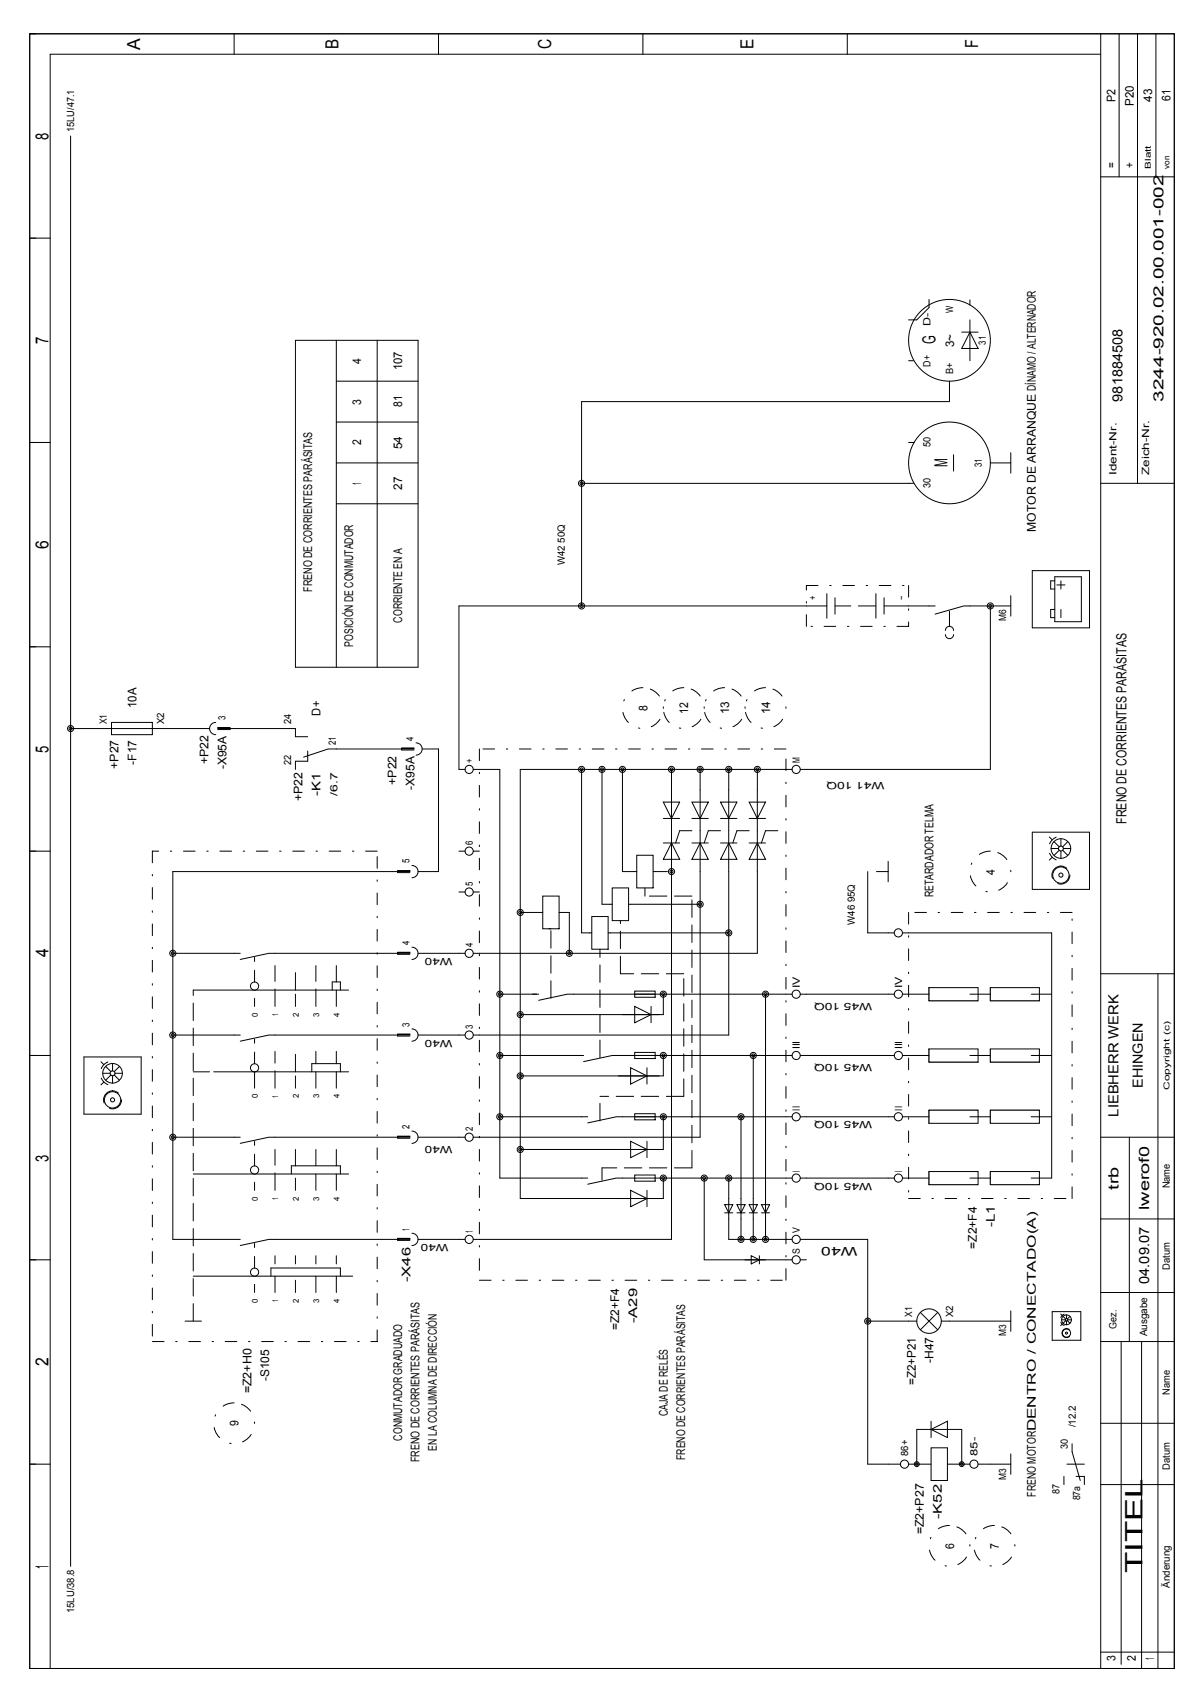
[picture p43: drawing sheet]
<svg xmlns="http://www.w3.org/2000/svg" width="210mm" height="297mm" viewBox="0 0 210 297" stroke-linecap="round" stroke-linejoin="round" font-family="sans-serif">
<defs><g id="words">
<text font-size="4.2" x="201.4" y="277.3" transform="rotate(-90 201.4 277.3)">TITEL</text>
<g font-size="3.2">
<text x="24.7" y="8.7" transform="rotate(-90 24.7 8.7)">A</text>
<text x="59.7" y="8.6" transform="rotate(-90 59.7 8.6)">B</text>
<text x="97.1" y="8.7" transform="rotate(-90 97.1 8.7)">C</text>
<text x="132.8" y="8.6" transform="rotate(-90 132.8 8.6)">E</text>
<text x="172.4" y="8.5" transform="rotate(-90 172.4 8.5)">F</text>
<text x="8.5" y="24.7" transform="rotate(-90 8.5 24.7)">8</text>
<text x="8.5" y="60.7" transform="rotate(-90 8.5 60.7)">7</text>
<text x="164.9" y="60.7" transform="rotate(-90 164.9 60.7)">G</text>
<text x="167" y="82.4" transform="rotate(-90 167 82.4)">M</text>
<text x="8.5" y="96.7" transform="rotate(-90 8.5 96.7)">6</text>
<text x="8.5" y="132.7" transform="rotate(-90 8.5 132.7)">5</text>
<text x="8.5" y="168.8" transform="rotate(-90 8.5 168.8)">4</text>
<text x="8.5" y="204.8" transform="rotate(-90 8.5 204.8)">3</text>
<text x="8.5" y="240.8" transform="rotate(-90 8.5 240.8)">2</text>
<text x="8.5" y="276.5" transform="rotate(-90 8.5 276.5)">1</text>
</g>
<g font-size="2.5">
<text x="197.8" y="70.8" transform="rotate(-90 197.8 70.8)">981884508</text>
<text x="205" y="70.8" transform="rotate(-90 205 70.8)">3244-920.02.00.001-002</text>
<text x="198.6" y="145.2" transform="rotate(-90 198.6 145.2)">FRENO DE CORRIENTES PARÁSITAS</text>
<text x="201.4" y="191.8" transform="rotate(-90 201.4 191.8)">EHINGEN</text>
<text x="197.1" y="196.8" transform="rotate(-90 197.1 196.8)">LIEBHERR WERK</text>
<text x="197.1" y="209.7" transform="rotate(-90 197.1 209.7)">trb</text>
<text x="202.5" y="213.3" transform="rotate(-90 202.5 213.3)">lwerof0</text>
<text x="202.5" y="226.3" transform="rotate(-90 202.5 226.3)">04.09.07</text>
</g>
<g font-size="2.1">
<text x="196.6" y="18" transform="rotate(-90 196.6 18)">P2</text>
<text x="203.1" y="17.9" transform="rotate(-90 203.1 17.9)">43</text>
<text x="206.3" y="17.7" transform="rotate(-90 206.3 17.7)">61</text>
<text x="199.8" y="18.6" transform="rotate(-90 199.8 18.6)">P20</text>
<text x="196.6" y="29.6" transform="rotate(-90 196.6 29.6)">=</text>
<text x="199.8" y="29.6" transform="rotate(-90 199.8 29.6)">+</text>
<text x="63.7" y="64.1" transform="rotate(-90 63.7 64.1)">4</text>
<text x="70.9" y="65.3" transform="rotate(-90 70.9 65.3)">107</text>
<text x="168.1" y="61.2" transform="rotate(-90 168.1 61.2)">3~</text>
<text x="63.7" y="71.3" transform="rotate(-90 63.7 71.3)">3</text>
<text x="70.9" y="71.8" transform="rotate(-90 70.9 71.8)">81</text>
<text x="63.7" y="78.5" transform="rotate(-90 63.7 78.5)">2</text>
<text x="70.9" y="79.2" transform="rotate(-90 70.9 79.2)">54</text>
<text x="63.7" y="85.5" transform="rotate(-90 63.7 85.5)">1</text>
<text x="70.9" y="86.4" transform="rotate(-90 70.9 86.4)">27</text>
<text x="182.5" y="93.8" transform="rotate(-90 182.5 93.8)">MOTOR DE ARRANQUE DÍNAMO / ALTERNADOR</text>
<text x="55" y="104.3" transform="rotate(-90 55 104.3)">FRENO DE CORRIENTES PARÁSITAS</text>
<text x="70.9" y="109.8" transform="rotate(-90 70.9 109.8)">CORRIENTE EN A</text>
<text x="62.2" y="114" transform="rotate(-90 62.2 114)">POSICIÓN DE CONMUTADOR</text>
<text x="24" y="124.8" transform="rotate(-90 24 124.8)">10A</text>
<text x="114.1" y="125.4" transform="rotate(-90 114.1 125.4)">8</text>
<text x="121.3" y="125.9" transform="rotate(-90 121.3 125.9)">12</text>
<text x="128.5" y="125.9" transform="rotate(-90 128.5 125.9)">13</text>
<text x="135.7" y="125.9" transform="rotate(-90 135.7 125.9)">14</text>
<text x="56.5" y="126.1" transform="rotate(-90 56.5 126.1)">D+</text>
<text x="20.9" y="135.5" transform="rotate(-90 20.9 135.5)">+P27</text>
<text x="24" y="134.8" transform="rotate(-90 24 134.8)">-F17</text>
<text x="36.7" y="134.7" transform="rotate(-90 36.7 134.7)">+P22</text>
<text x="39.9" y="135.6" transform="rotate(-90 39.9 135.6)">-X95A</text>
<text x="53.3" y="141.2" transform="rotate(-90 53.3 141.2)">+P22</text>
<text x="56.5" y="140.3" transform="rotate(-90 56.5 140.3)">-K1</text>
<text x="69.9" y="138.3" transform="rotate(-90 69.9 138.3)">+P22</text>
<text x="73" y="139.2" transform="rotate(-90 73 139.2)">-X95A</text>
<text x="175.3" y="154.2" transform="rotate(-90 175.3 154.2)">4</text>
<text x="164.5" y="158.2" transform="rotate(-90 164.5 158.2)">RETARDADOR TELMA</text>
<text x="151.1" y="219.8" transform="rotate(-180 151.1 219.8)">W40</text>
<text x="172.2" y="220.1" transform="rotate(-90 172.2 220.1)">=Z2+F4</text>
<text x="175.3" y="216.4" transform="rotate(-90 175.3 216.4)">-L1</text>
<text x="72.3" y="226" transform="rotate(-90 72.3 226)">-X46</text>
<text x="112.3" y="233.2" transform="rotate(-90 112.3 233.2)">-A29</text>
<text x="109.1" y="234.5" transform="rotate(-90 109.1 234.5)">=Z2+F4</text>
<text x="44.3" y="245.6" transform="rotate(-90 44.3 245.6)">=Z2+H0</text>
<text x="47.5" y="243.5" transform="rotate(-90 47.5 243.5)">-S105</text>
<text x="161.4" y="244.2" transform="rotate(-90 161.4 244.2)">=Z2+P21</text>
<text x="164.5" y="240.3" transform="rotate(-90 164.5 240.3)">-H47</text>
<text x="42.1" y="251.4" transform="rotate(-90 42.1 251.4)">9</text>
<text x="117.7" y="249.6" transform="rotate(-90 117.7 249.6)">CAJA DE RELÉS</text>
<text x="70.9" y="254" transform="rotate(-90 70.9 254)">CONMUTADOR GRADUADO</text>
<text x="73.9" y="257.8" transform="rotate(-90 73.9 257.8)">FRENO DE CORRIENTES PARÁSITAS</text>
<text x="77" y="255.7" transform="rotate(-90 77 255.7)">EN LA COLUMNA DE DIRECCIÓN</text>
<text x="120.8" y="257.4" transform="rotate(-90 120.8 257.4)">FRENO DE CORRIENTES PARÁSITAS</text>
<text x="182.5" y="263.8" transform="rotate(-90 182.5 263.8)">FRENO MOTORDENTRO / CONECTADO(A)</text>
<text x="166" y="267.8" transform="rotate(-90 166 267.8)">-K52</text>
<text x="162.8" y="270.5" transform="rotate(-90 162.8 270.5)">=Z2+P27</text>
<text x="168.1" y="273.1" transform="rotate(-90 168.1 273.1)">6</text>
<text x="176.1" y="273" transform="rotate(-90 176.1 273)">7</text>
<text x="196.6" y="292.9" transform="rotate(-90 196.6 292.9)">3</text>
<text x="200.2" y="292.8" transform="rotate(-90 200.2 292.8)">2</text>
<text x="203.4" y="292.6" transform="rotate(-90 203.4 292.6)">1</text>
</g>
<g font-size="1.8">
<text x="13.1" y="23.2" transform="rotate(-90 13.1 23.2)">15LU/47.1</text>
<text x="164" y="57.5" transform="rotate(-90 164 57.5)">D-</text>
<text x="168" y="55.2" transform="rotate(-90 168 55.2)">W</text>
<text x="164" y="64.6" transform="rotate(-90 164 64.6)">D+</text>
<text x="173.7" y="60.8" transform="rotate(-90 173.7 60.8)">31</text>
<text x="168" y="66" transform="rotate(-90 168 66)">B+</text>
<text x="164" y="78.9" transform="rotate(-90 164 78.9)">50</text>
<text x="173" y="82.4" transform="rotate(-90 173 82.4)">31</text>
<text x="196.8" y="83.8" transform="rotate(-90 196.8 83.8)">Ident-Nr.</text>
<text x="202.6" y="83.8" transform="rotate(-90 202.6 83.8)">Zeich-Nr.</text>
<text x="164" y="86.1" transform="rotate(-90 164 86.1)">30</text>
<text x="99.5" y="99.7" transform="rotate(-90 99.5 99.7)">W42 50Q</text>
<text x="143.8" y="105.8" transform="rotate(-90 143.8 105.8)">+</text>
<text x="159.3" y="105.7" transform="rotate(-90 159.3 105.7)">-</text>
<text x="177.3" y="109.5" transform="rotate(-90 177.3 109.5)">M6</text>
<text x="18.8" y="127.7" transform="rotate(-90 18.8 127.7)">X1</text>
<text x="28.9" y="127.7" transform="rotate(-90 28.9 127.7)">X2</text>
<text x="39.7" y="127" transform="rotate(-90 39.7 127)">3</text>
<text x="51.3" y="127.7" transform="rotate(-90 51.3 127.7)">24</text>
<text x="59.2" y="131.3" transform="rotate(-90 59.2 131.3)">21</text>
<text x="72.9" y="130.6" transform="rotate(-90 72.9 130.6)">4</text>
<text x="51.3" y="134.9" transform="rotate(-90 51.3 134.9)">22</text>
<text x="83.3" y="134.6" transform="rotate(-90 83.3 134.6)">+</text>
<text x="141" y="134.6" transform="rotate(-90 141 134.6)">M</text>
<text x="155.9" y="137.9" transform="rotate(-180 155.9 137.9)">W41 10Q</text>
<text x="59.5" y="140.2" transform="rotate(-90 59.5 140.2)">/6.7</text>
<text x="83.3" y="149" transform="rotate(-90 83.3 149)">6</text>
<text x="72.2" y="152.2" transform="rotate(-90 72.2 152.2)">5</text>
<text x="83.3" y="156.2" transform="rotate(-90 83.3 156.2)">5</text>
<text x="72.2" y="166.6" transform="rotate(-90 72.2 166.6)">4</text>
<text x="83.3" y="167" transform="rotate(-90 83.3 167)">4</text>
<text x="150.7" y="163" transform="rotate(-90 150.7 163)">W46 95Q</text>
<text x="79.7" y="168.9" transform="rotate(-180 79.7 168.9)">W40</text>
<text x="141" y="174.2" transform="rotate(-90 141 174.2)">IV</text>
<text x="153.7" y="176.8" transform="rotate(-180 153.7 176.8)">W45 10Q</text>
<text x="159" y="174.2" transform="rotate(-90 159 174.2)">IV</text>
<text x="72.2" y="181" transform="rotate(-90 72.2 181)">3</text>
<text x="79.7" y="183.3" transform="rotate(-180 79.7 183.3)">W40</text>
<text x="83.3" y="181.4" transform="rotate(-90 83.3 181.4)">3</text>
<text x="141" y="185" transform="rotate(-90 141 185)">III</text>
<text x="159" y="185" transform="rotate(-90 159 185)">III</text>
<text x="153.7" y="187.6" transform="rotate(-180 153.7 187.6)">W45 10Q</text>
<text x="141" y="195.8" transform="rotate(-90 141 195.8)">II</text>
<text x="153.7" y="197.7" transform="rotate(-180 153.7 197.7)">W45 10Q</text>
<text x="159" y="195.8" transform="rotate(-90 159 195.8)">II</text>
<text x="72.2" y="199" transform="rotate(-90 72.2 199)">2</text>
<text x="79.7" y="202" transform="rotate(-180 79.7 202)">W40</text>
<text x="83.3" y="199.4" transform="rotate(-90 83.3 199.4)">2</text>
<text x="141" y="206.6" transform="rotate(-90 141 206.6)">I</text>
<text x="153.7" y="208.5" transform="rotate(-180 153.7 208.5)">W45 10Q</text>
<text x="159" y="206.6" transform="rotate(-90 159 206.6)">I</text>
<text x="206.2" y="209.5" transform="rotate(-90 206.2 209.5)">Name</text>
<text x="72.2" y="217" transform="rotate(-90 72.2 217)">1</text>
<text x="79" y="219.3" transform="rotate(-180 79 219.3)">W40</text>
<text x="83.3" y="217.4" transform="rotate(-90 83.3 217.4)">1</text>
<text x="141" y="221" transform="rotate(-90 141 221)">S</text>
<text x="141" y="217.4" transform="rotate(-90 141 217.4)">V</text>
<text x="206.2" y="223.8" transform="rotate(-90 206.2 223.8)">Datum</text>
<text x="160.8" y="232.2" transform="rotate(-90 160.8 232.2)">X1</text>
<text x="168" y="232.2" transform="rotate(-90 168 232.2)">X2</text>
<text x="177.3" y="235.6" transform="rotate(-90 177.3 235.6)">M3</text>
<text x="196.8" y="234.2" transform="rotate(-90 196.8 234.2)">Gez.</text>
<text x="202.2" y="235.6" transform="rotate(-90 202.2 235.6)">Ausgabe</text>
<text x="206.2" y="245.9" transform="rotate(-90 206.2 245.9)">Name</text>
<text x="189.6" y="251.6" transform="rotate(-90 189.6 251.6)">/12.2</text>
<text x="160" y="256.7" transform="rotate(-90 160 256.7)">86+</text>
<text x="172.3" y="256.7" transform="rotate(-90 172.3 256.7)">85-</text>
<text x="188.2" y="255.4" transform="rotate(-90 188.2 255.4)">30</text>
<text x="177.3" y="260.8" transform="rotate(-90 177.3 260.8)">M3</text>
<text x="186.8" y="263.3" transform="rotate(-90 186.8 263.3)">87</text>
<text x="206.2" y="259.1" transform="rotate(-90 206.2 259.1)">Datum</text>
<text x="190.4" y="264.5" transform="rotate(-90 190.4 264.5)">87a</text>
<text x="206.2" y="279.9" transform="rotate(-90 206.2 279.9)">Änderung</text>
<text x="13.1" y="284.4" transform="rotate(-90 13.1 284.4)">15LU/38.8</text>
</g>
<g font-size="1.4">
<text x="202.9" y="29.7" transform="rotate(-90 202.9 29.7)">Blatt</text>
<text x="206.1" y="29.7" transform="rotate(-90 206.1 29.7)">von</text>
<text x="45.4" y="179.2" transform="rotate(-90 45.4 179.2)">0</text>
<text x="49" y="179.1" transform="rotate(-90 49 179.1)">1</text>
<text x="52.6" y="179.2" transform="rotate(-90 52.6 179.2)">2</text>
<text x="56.2" y="179.2" transform="rotate(-90 56.2 179.2)">3</text>
<text x="59.8" y="179.2" transform="rotate(-90 59.8 179.2)">4</text>
<text x="45.4" y="193.6" transform="rotate(-90 45.4 193.6)">0</text>
<text x="49" y="193.5" transform="rotate(-90 49 193.5)">1</text>
<text x="52.6" y="193.6" transform="rotate(-90 52.6 193.6)">2</text>
<text x="56.2" y="193.6" transform="rotate(-90 56.2 193.6)">3</text>
<text x="59.8" y="193.6" transform="rotate(-90 59.8 193.6)">4</text>
<text x="206.1" y="192.1" transform="rotate(-90 206.1 192.1)">Copyright (c)</text>
<text x="45.4" y="211.6" transform="rotate(-90 45.4 211.6)">0</text>
<text x="49" y="211.5" transform="rotate(-90 49 211.5)">1</text>
<text x="52.6" y="211.6" transform="rotate(-90 52.6 211.6)">2</text>
<text x="56.2" y="211.6" transform="rotate(-90 56.2 211.6)">3</text>
<text x="59.8" y="211.6" transform="rotate(-90 59.8 211.6)">4</text>
<text x="45.4" y="229.7" transform="rotate(-90 45.4 229.7)">0</text>
<text x="49" y="229.5" transform="rotate(-90 49 229.5)">1</text>
<text x="52.6" y="229.7" transform="rotate(-90 52.6 229.7)">2</text>
<text x="56.2" y="229.7" transform="rotate(-90 56.2 229.7)">3</text>
<text x="59.8" y="229.7" transform="rotate(-90 59.8 229.7)">4</text>
</g>
</g></defs>
<g fill="none" stroke="#000" stroke-width=".18">
<path d="M160.1 56.4h1M163.7 53.9v.3l-2.1 2.2h-.4M163.7 52.8v1M169.5 58.5h2.9M170.9 58.5l1.5 2.9h-2.9zM170.9 52.9v.9M170.9 56.4v7.2M160.1 78h1M160.1 63.6h.9M167.3 67.2v3.6M178.1 79.8v3.6M160.1 85.2h.9"/>
<path d="M168.1 80.2v2.8M174.5 81.6h3.6M142.1 106.8h3.6M145.7 104.7v4.3M147.2 105.4v2.9M154.4 104.7v4.3M155.8 106.8h4.3M155.8 105.4v2.9M163.7 106.8h1.1M166.6 111.9a.72 .72 0 0 0 .7 .7 .72 .72 0 0 0 .8-.7M166.6 111.1a.72 .72 0 0 1 .7-.7 .72 .72 0 0 1 .8 .7M170.9 106.8h-1l-5.1 1.5"/>
<path d="M178.1 105v3.6M19.6 127.3h7.3v2.2h-7.3zM19.6 128.4h7.3M38 127.3a1.08 1.08 0 0 0-1.1 1.1 1.08 1.08 0 0 0 1.1 1.1M40.5 128.4h-2.1v-.1h2.1v.3h-2.1M52.1 128.4v1.5h2.1M54.2 132.4v1.8h-2.1v1.4M59.3 132h-1.5l-4.3 1.5M70.8 132h2.2v-.1h-2.2v.3h2.2M73.3 131a1.08 1.08 0 0 1 1.1 1 1.08 1.08 0 0 1-1.1 1.1M80.9 135.6h1.1M83.4 135.6h1.1"/>
<path d="M118.3 139.2v14.4M123.4 139.2v14.4M128.4 139.2v14.4M133.5 139.2v14.4M138.5 135.6h1.1M141 135.6h1.1M70.1 153.6h2.1v-.1h-2.1v.3h2.1M72.6 152.6a1.08 1.08 0 0 1 1.1 1 1.08 1.08 0 0 1-1.1 1.1M80.9 157.2h1.1M80.9 150h1.1M83.4 157.2h1.1M83.4 150h1.1"/>
<path d="M95.7 158h2.8v5.7h-2.8zM107.5 159.4h.4M107.9 156.5h2.9v5.8h-2.9zM110.8 159.4h.3M111.9 153.6h.3M112.2 150.8h2.9v5.7h-2.9zM115.1 153.6h.4M116.9 141.4h2.9l-1.5 2.9zM116.9 144.3h2.9M116.9 148.6h2.9M118.3 148.6l1.5 2.9h-2.9zM121.9 141.4h2.9l-1.4 2.9z"/>
<path d="M121.9 144.3h2.9M121.9 148.6h2.9M121.9 146.4h-2.1l-.7 2.2M123.4 148.6l1.4 2.9h-2.9zM127 141.4h2.9l-1.5 2.9zM127 144.3h2.9M127 148.6h2.9M127 146.4h-2.2l-.7 2.2M128.4 148.6l1.5 2.9h-2.9zM132 141.4h2.9l-1.4 2.9zM132 144.3h2.9M132 148.6h2.9"/>
<path d="M132 146.4h-2.1l-.7 2.2M133.5 148.6l1.4 2.9h-2.9zM137.1 146.4h-2.2l-.7 2.2M156.5 151.8v3.6M41.3 168.1h1M48.5 168.1h-1.1l-5.1 1M70.1 168.1h2.1v-.2h-2.1v.3h2.1M72.6 167a1.08 1.08 0 0 1 1.1 1.1 1.08 1.08 0 0 1-1.1 1M80.9 168.1h1.1M83.4 168.1h1.1M93.9 175.3h1M95.3 160.8h.4"/>
<path d="M98.5 160.8h.4M101.1 175.3h-1.1l-5.1 1M103.9 164.5h.4M104.3 161.6h2.9v5.7h-2.9zM107.2 164.5h.3M109.7 178.9h7.2M111.9 174.7h3.6v1.1h-3.6zM111.9 175.3h3.6M111.9 177.4l2.8 1.5-2.8 1.4zM114.7 177.4v2.9M138.5 175.3h1.1M141 175.3h1.1"/>
<path d="M156.5 164.5h1.1M156.5 175.3h1.1M159 164.5h1.1M159 175.3h1.1M41.3 182.5h1M48.5 182.5h-1.1l-5.1 1M70.1 182.5h2.1v-.2h-2.1v.3h2.1M72.6 199.4a1.08 1.08 0 0 1 1.1 1.1 1.08 1.08 0 0 1-1.1 1.1M72.6 181.4a1.08 1.08 0 0 1 1.1 1.1 1.08 1.08 0 0 1-1.1 1M80.9 182.5h1.1M83.4 182.5h1.1M101.8 186.1h1.1"/>
<path d="M102.5 196.9h1.1M109 189.7h7.2M109 186.1h-1.1l-5 1M109.7 196.9h-1.1l-5 1.1M111.1 188.2l2.9 1.5-2.9 1.4zM111.9 185.5h3.6v1.1h-3.6zM111.9 186.1h3.6M111.9 196.3h3.6v1.1h-3.6zM111.9 196.9h3.6M114 188.2v2.9M138.5 186.1h1.1M138.5 196.9h1.1"/>
<path d="M141 186.1h1.1M141 196.9h1.1M156.5 186.1h1.1M156.5 196.9h1.1M159 186.1h1.1M159.1 196.9h1M41.3 218.5h1M41.3 200.5h1M48.5 218.5h-1.1l-5.1 1.1M48.5 200.5h-1.1l-5.1 1.1M70.1 218.5h2.1v-.2h-2.1v.4h2.1M70.1 200.5h2.1v-.2h-2.1v.4h2.1"/>
<path d="M72.6 217.4a1.08 1.08 0 0 1 1.1 1.1 1.08 1.08 0 0 1-1.1 1.1M80.9 218.5h1.1M80.9 200.5h1.1M83.4 218.5h1.1M83.4 200.5h1.1M102.5 207.7h1.1M109 211.3h7.2M109 202.6h7.2M109.7 207.7h-1.1l-5 1.1M111.1 209.8l2.9 1.5-2.9 1.4zM111.1 201.2l2.9 1.4-2.9 1.5zM111.9 207.1h3.6v1.1h-3.6z"/>
<path d="M111.9 207.7h3.6M114 201.2v2.9M114 209.8v2.9M127.7 212.4h1.5l-.8 1.4zM127.7 213.8h1.5M128.4 211.3v3.6M129.9 212.4h1.4l-.7 1.4zM129.9 213.8h1.4M130.6 211.3v3.6M132 212.4h1.5l-.7 1.4zM132 213.8h1.5M132.8 211.3v3.6"/>
<path d="M134.2 212.4h1.4l-.7 1.4zM134.2 213.8h1.4M134.9 211.3v3.6M138.5 207.7h1.1M138.5 218.5h1.1M141 207.7h1.1M141 218.5h1.1M156.5 207.7h1.1M159.1 207.7h1M163.7 206.5h8.7v2.3h-8.7zM131.3 222.1h3.6M132.4 221.4l1.4 .7-1.4 .7z"/>
<path d="M133.8 221.4v1.4M138.5 222.1h1.1M141 222.1h1.1M160.1 232.9h1.5M162.2 231.4l3.1 3M165.3 231.4l-3.1 3M165.9 232.9h1.4M178.1 231.1v3.6M156.5 258.1h2.2M160.1 258.1h4M161.6 258.1v-6.1h7.9v6.1M164.1 250.5v2.9"/>
<path d="M164.1 252l2.9-1.5v2.9zM164.1 255.2h2.9v5.8h-2.9zM167 258.1h3.9M172.4 258.1h2.1M178.1 256.3v3.6"/>
<circle cx="167.3" cy="60" r="7.2"/>
<circle cx="102.5" cy="85.2" r=".54"/>
<circle cx="102.5" cy="85.2" r=".27"/>
<circle cx="167.3" cy="81.6" r="7.2"/>
<circle cx="102.5" cy="106.8" r=".27"/>
<circle cx="102.5" cy="106.8" r=".54"/>
<circle cx="174.5" cy="106.8" r=".54"/>
<circle cx="174.5" cy="106.8" r=".27"/>
<circle cx="12.4" cy="128.4" r=".54"/>
<circle cx="12.4" cy="128.4" r=".27"/>
<circle cx="82.7" cy="135.6" r=".72"/>
<circle cx="102.5" cy="135.6" r=".54"/>
<circle cx="102.5" cy="135.6" r=".27"/>
<circle cx="106.1" cy="135.6" r=".27"/>
<circle cx="106.1" cy="135.6" r=".54"/>
<circle cx="109.7" cy="135.6" r=".27"/>
<circle cx="109.7" cy="135.6" r=".54"/>
<circle cx="118.3" cy="135.6" r=".54"/>
<circle cx="118.3" cy="135.6" r=".27"/>
<circle cx="123.4" cy="135.6" r=".54"/>
<circle cx="123.4" cy="135.6" r=".27"/>
<circle cx="128.4" cy="135.6" r=".54"/>
<circle cx="128.4" cy="135.6" r=".27"/>
<circle cx="133.5" cy="135.6" r=".27"/>
<circle cx="133.5" cy="135.6" r=".54"/>
<circle cx="140.3" cy="135.6" r=".72"/>
<circle cx="82.7" cy="157.2" r=".72"/>
<circle cx="82.7" cy="150" r=".72"/>
<circle cx="118.3" cy="153.6" r=".54"/>
<circle cx="118.3" cy="153.6" r=".27"/>
<circle cx="123.4" cy="159.4" r=".27"/>
<circle cx="123.4" cy="159.4" r=".54"/>
<circle cx="30.5" cy="168.1" r=".54"/>
<circle cx="30.5" cy="168.1" r=".27"/>
<circle cx="44.9" cy="173.8" r=".72"/>
<circle cx="82.7" cy="168.1" r=".72"/>
<circle cx="88.1" cy="175.3" r=".54"/>
<circle cx="88.1" cy="175.3" r=".27"/>
<circle cx="91.7" cy="160.9" r=".27"/>
<circle cx="91.7" cy="160.9" r=".54"/>
<circle cx="91.7" cy="178.9" r=".27"/>
<circle cx="91.7" cy="178.9" r=".54"/>
<circle cx="100.3" cy="168.1" r=".54"/>
<circle cx="100.3" cy="168.1" r=".27"/>
<circle cx="116.9" cy="175.3" r=".27"/>
<circle cx="116.9" cy="175.3" r=".54"/>
<circle cx="128.4" cy="164.5" r=".54"/>
<circle cx="128.4" cy="164.5" r=".27"/>
<circle cx="134.9" cy="175.3" r=".54"/>
<circle cx="134.9" cy="175.3" r=".27"/>
<circle cx="140.3" cy="175.3" r=".72"/>
<circle cx="158.3" cy="164.5" r=".72"/>
<circle cx="158.3" cy="175.3" r=".72"/>
<circle cx="30.5" cy="182.5" r=".54"/>
<circle cx="30.5" cy="182.5" r=".27"/>
<circle cx="44.9" cy="188.2" r=".72"/>
<circle cx="82.7" cy="182.5" r=".72"/>
<circle cx="88.1" cy="186.1" r=".54"/>
<circle cx="88.1" cy="186.1" r=".27"/>
<circle cx="88.1" cy="196.9" r=".27"/>
<circle cx="88.1" cy="196.9" r=".54"/>
<circle cx="91.7" cy="189.7" r=".54"/>
<circle cx="91.7" cy="189.7" r=".27"/>
<circle cx="116.9" cy="186.1" r=".27"/>
<circle cx="116.9" cy="186.1" r=".54"/>
<circle cx="116.9" cy="196.9" r=".27"/>
<circle cx="116.9" cy="196.9" r=".54"/>
<circle cx="130.6" cy="196.9" r=".27"/>
<circle cx="130.6" cy="196.9" r=".54"/>
<circle cx="132.8" cy="186.1" r=".27"/>
<circle cx="132.8" cy="186.1" r=".54"/>
<circle cx="140.3" cy="186.1" r=".72"/>
<circle cx="140.3" cy="196.9" r=".72"/>
<circle cx="158.3" cy="186.1" r=".72"/>
<circle cx="158.3" cy="196.9" r=".72"/>
<circle cx="30.5" cy="200.5" r=".27"/>
<circle cx="30.5" cy="200.5" r=".54"/>
<circle cx="44.9" cy="206.3" r=".72"/>
<circle cx="82.7" cy="218.5" r=".72"/>
<circle cx="82.7" cy="200.5" r=".72"/>
<circle cx="91.7" cy="202.6" r=".27"/>
<circle cx="91.7" cy="202.6" r=".54"/>
<circle cx="116.9" cy="207.7" r=".54"/>
<circle cx="116.9" cy="207.7" r=".27"/>
<circle cx="124.1" cy="207.7" r=".27"/>
<circle cx="124.1" cy="207.7" r=".54"/>
<circle cx="128.4" cy="207.7" r=".54"/>
<circle cx="128.4" cy="207.7" r=".27"/>
<circle cx="130.6" cy="218.5" r=".27"/>
<circle cx="130.6" cy="218.5" r=".54"/>
<circle cx="132.8" cy="218.5" r=".27"/>
<circle cx="132.8" cy="218.5" r=".54"/>
<circle cx="134.9" cy="218.5" r=".54"/>
<circle cx="134.9" cy="218.5" r=".27"/>
<circle cx="140.3" cy="207.7" r=".72"/>
<circle cx="140.3" cy="218.5" r=".72"/>
<circle cx="158.3" cy="207.7" r=".72"/>
<circle cx="44.9" cy="224.3" r=".72"/>
<circle cx="140.3" cy="222.1" r=".72"/>
<circle cx="152.9" cy="232.9" r=".54"/>
<circle cx="152.9" cy="232.9" r=".27"/>
<circle cx="163.7" cy="232.9" r="2.16"/>
<circle cx="159.4" cy="258.1" r=".72"/>
<circle cx="161.6" cy="258.1" r=".22"/>
<circle cx="161.6" cy="258.1" r=".43"/>
<circle cx="169.5" cy="258.1" r=".22"/>
<circle cx="169.5" cy="258.1" r=".43"/>
<circle cx="171.7" cy="258.1" r=".72"/>
</g>
<g fill="none" stroke="#000" stroke-width=".18" stroke-dasharray="2.1 2.1 .3 2.1">
<path d="M142.1 110.4v-7.2M142.1 103.2h18M160.1 110.4h-18M160.1 103.2v7.2M84.5 132v93.7M138.5 132h-54M26.9 150v86.5M66.5 150h-39.6M44.9 173.1v-3.6M44.9 169.5v-.7M160.1 160.8v50.5M188.9 160.8h-28.8"/>
<path d="M44.9 187.5v-3.6M44.9 183.9v-.7M44.9 219.9v-.7M44.9 205.5v-3.6M44.9 201.9v-.7M160.1 211.3h28.8M188.9 211.3v-50.5M26.9 236.5h39.6M44.9 223.5v-3.6M66.5 236.5v-86.5M84.5 225.7h54M138.5 225.7v-93.7"/>
</g>
<path d="M154.4 106.8h-7.2M167.3 110.4v-2.6" fill="none" stroke="#000" stroke-width=".18" stroke-dasharray="3.1 1.3"/>
<path d="M163.7 206.5h8.7v2.3h-8.7z" fill="#fff"/>
<path d="M163.7 206.5h8.7v2.3h-8.7zM174.5 206.5h8.7v2.3h-8.7z" fill="none" stroke="#000" stroke-width=".18"/>
<path d="M174.5 206.5h8.7v2.3h-8.7z" fill="#fff"/>
<path d="M163.7 195.7h8.7v2.3h-8.7zM174.5 206.5h8.7v2.3h-8.7z" fill="none" stroke="#000" stroke-width=".18"/>
<path d="M163.7 195.7h8.7v2.3h-8.7z" fill="#fff"/>
<path d="M163.7 195.7h8.7v2.3h-8.7zM174.5 195.7h8.7v2.3h-8.7z" fill="none" stroke="#000" stroke-width=".18"/>
<path d="M174.5 195.7h8.7v2.3h-8.7z" fill="#fff"/>
<path d="M163.7 184.9h8.7v2.3h-8.7zM174.5 195.7h8.7v2.3h-8.7z" fill="none" stroke="#000" stroke-width=".18"/>
<path d="M163.7 184.9h8.7v2.3h-8.7z" fill="#fff"/>
<path d="M163.7 184.9h8.7v2.3h-8.7zM174.5 184.9h8.7v2.3h-8.7z" fill="none" stroke="#000" stroke-width=".18"/>
<path d="M174.5 184.9h8.7v2.3h-8.7z" fill="#fff"/>
<path d="M163.7 174.1h8.7v2.3h-8.7zM174.5 184.9h8.7v2.3h-8.7z" fill="none" stroke="#000" stroke-width=".18"/>
<path d="M163.7 174.1h8.7v2.3h-8.7z" fill="#fff"/>
<path d="M163.7 174.1h8.7v2.3h-8.7zM174.5 174.1h8.7v2.3h-8.7z" fill="none" stroke="#000" stroke-width=".18"/>
<path d="M174.5 174.1h8.7v2.3h-8.7z" fill="#fff"/>
<g fill="none" stroke="#000" stroke-width=".18">
<path d="M5.2 6h201.8v288.1h-201.8zM41.3 6v3.6M77.3 6v3.6M113.3 6v3.6M149.3 6v3.6M194 9.6h-185.2v284.5M194 6v288.1M197.2 6v25.2M200.5 6v79.2M203.7 6v25.2M12.4 24v252.1M194 31.2h13"/>
<path d="M5.2 42h3.6M52.1 60h21.6v57.6h-21.6zM59.3 60v57.6M66.5 60v57.6M5.2 78h3.6M59.3 74.4h14.4M59.3 67.2h14.4M167.3 70.8h-64.8v36M59.3 88.8h14.4M59.3 81.6h14.4M102.5 85.2h57.6M194 85.2h13"/>
<path d="M5.2 114h3.6M142.1 106.8h-61.2v28.8M160.1 106.8h3.6M170.9 106.8h7.2M174.5 106.8v28.8h-32.4M181.9 100.6h10.1v10.1h-10.1zM185.9 109.6h4.7v-7.9h-4.7v7.9M185.9 107.4h-.7v1.5h.7M185.9 102.4h-.7v1.4h.7M186.3 103.1h1.4M187 102.4v1.4M187 107.4v1.5"/>
<path d="M12.4 128.4h7.2M26.9 128.4h10M40.5 128.4h11.6M59.3 132h11.5M74.4 132h2.9v21.6h-3.6M84.5 135.6h3.6v72.1h14.4M102.5 135.6v28.9h1.4M106.1 135.6v23.8h1.4M109.7 135.6v18h2.2M118.3 135.6v3.6M123.4 135.6v3.6M128.4 135.6v3.6"/>
<path d="M133.5 135.6v3.6M138.5 135.6h-46.8v75.7h25.2v-3.6M5.2 150h3.6M70.1 153.6h-39.6v64.9h10.8M111.1 159.4h12.3M115.5 153.6h2.1M118.3 153.6v64.9h-33.8M123.4 153.6v46.9M128.4 153.6v28.9h-43.9M133.5 153.6v14.5h-49M152.9 153.6v10.9h3.6M181.9 146.7h10.1v10.1h-10.1z"/>
<path d="M184.9 147.6l.5 .5M185 150.4a2.16 2.16 0 0 0 1.1 1.2M185.2 149.6h1.3M185.4 151.1l-.5 .5M185.8 148.4l.9 .9M186.1 147.6a2.16 2.16 0 0 0-1.1 1.2M186.7 149.9l-.9 .9M187 147.9v1.3M187 150v1.3M187.3 149.9l.9 .9M187.4 149.6h1.3M188.2 148.4l-.9 .9"/>
<path d="M30.5 168.1h10.8M34.1 174.5h27.3M48.5 168.1h21.6M60 174.5v-1.4h-1.4v1.4M73.7 168.1h7.2M88.1 175.3h6.5M91.7 160.8h3.6M91.7 178.9h24.5M98.9 160.8h1.4v7.3M101.1 175.3h37.4M107.5 164.5h20.9M116.9 175.3v3.6"/>
<path d="M134.9 175.3v36M142.1 175.3h14.4M160.1 164.5h25.2v43.2M160.1 175.3h3.6M170.9 175.3h3.6M174.5 174.1h8.7v2.3h-8.7zM181.7 175.3h3.6M194 171.7h13M204.1 171.7v122.4M5.2 186.1h3.6M14.8 186.3h10.1v10.1h-10.1zM17.8 187.2l.5 .5"/>
<path d="M17.8 190a2.16 2.16 0 0 0 1.2 1.2M18.1 189.2h1.3M18.3 190.7l-.5 .5M18.6 188l.9 .9M19 187.2a2.16 2.16 0 0 0-1.2 1.2M19.5 189.5l-.9 .9M19.8 187.5v1.3M19.8 189.6v1.3M20.1 189.5l1 .9M20.3 189.2h1.3M21.1 188l-1 .9M30.5 182.5h10.8"/>
<path d="M37.7 188.9h23.7M48.5 182.5h21.6M60 188.9v-1.4h-5.1v1.4M73.7 182.5h7.2M88.1 196.9h14.4M88.1 186.1h13.7M109 186.1h29.5M109.7 196.9h28.8M116.9 196.9v5.7h-.7M116.9 186.1v3.6h-25.2M130.6 196.9v14.4M132.8 186.1v25.2"/>
<path d="M142.1 196.9h14.4M142.1 186.1h14.4M160.1 196.9h3.6M160.1 186.1h3.6M170.9 196.9h3.6M170.9 186.1h3.6M181.7 196.9h3.6M181.7 186.1h3.6M30.5 200.5h10.8M34.1 207h27.3M48.5 200.5h21.6M48.5 218.5h21.6"/>
<path d="M60 207v-1.5h-8.7v1.5M73.7 200.5h7.2M73.7 218.5h7.2M84.5 200.5h38.9M91.7 202.6h17.3M109.7 207.7h2.2M115.5 207.7h23M124.1 207.7v14.4h14.4M128.4 214.9v3.6h10.1M128.4 207.7v3.6M130.6 214.9v3.6M132.8 214.9v3.6"/>
<path d="M134.9 214.9v3.6M142.1 218.5h10.8v39.6h3.6M142.1 207.7h14.4M160.1 207.7h3.6M170.9 207.7h3.6M181.7 207.7h3.6M194 200.5h13M194 214.9h13M199 200.5v36M5.2 222.1h3.6M32.6 232.9h2.9M34.1 225h28.1"/>
<path d="M47.7 225v-1.5h12.3v1.5M152.9 232.9h7.2M167.3 232.9h10.8M185.4 231.2h5.1v5.1h-5.1zM186.9 231.6l.3 .3M187 233.1l.5 .6M187.1 232.7h.6M187.2 233.4l-.3 .3M187.4 232.1l.4 .4M187.5 231.7l-.5 .5M187.8 232.8l-.4 .5M188 231.8v.6"/>
<path d="M188 232.9v.6M188.1 232.8l.5 .5M188.2 232.7h.6M188.6 232.1l-.5 .4M194 236.5h13M194 227.8h13M197.6 236.5v56.9M201.2 236.5v57.6M5.2 258.1h3.6M174.5 258.1h3.6M188.9 254.5v1.4l1.5 5.1M194 250.9h13"/>
<path d="M187.5 260.3v1.4M189.7 260.3h1.4v1.4M194 261.7h13M194 291.2h13"/>
<circle cx="187" cy="154.3" r="1.44"/>
<circle cx="187" cy="149.6" r=".43"/>
<circle cx="187" cy="149.6" r="1.73"/>
<circle cx="187" cy="154.3" r=".36"/>
<circle cx="19.8" cy="193.9" r="1.44"/>
<circle cx="19.8" cy="193.9" r=".36"/>
<circle cx="19.8" cy="189.2" r=".43"/>
<circle cx="19.8" cy="189.2" r="1.73"/>
<circle cx="188" cy="232.7" r=".86"/>
<circle cx="188" cy="235" r=".18"/>
<circle cx="188" cy="235" r=".72"/>
<circle cx="188" cy="232.7" r=".22"/>
</g>
<g fill="none" stroke="#000" stroke-width=".18" stroke-dasharray="3.1 1.3">
<path d="M113.7 158v-1.5M121.9 158h-8.2M44.9 177.4v-1.4M48.5 177.4v-7.2M52.1 177.4v-2.1M52.1 174.5v-4.3M55.7 177.4v-7.2M59.3 177.4v-2.9M59.3 173.1v-2.9M97.1 163.7h-.4M97.1 176v-12.3M109.3 171.7v-9.4"/>
<path d="M120.5 171.7h-11.2M36.9 188.9h-2.8M44.9 191.8v-2.9M48.5 191.8v-6.5M52.1 191.8v-2.1M52.1 188.9v-3.6M55.7 191.8v-2.9M55.7 187.5v-2.2M59.3 191.8v-2.9M59.3 187.5v-2.2M105.7 197.6v-4.3M105.7 186.4v-19.1"/>
<path d="M120.5 193.3h-14.8M120.5 193.3v-21.6M44.9 209.8v-1.4M48.5 209.8v-7.2M52.1 209.8v-2.1M52.1 205.5v-2.9M55.7 209.8v-2.8M55.7 205.5v-2.9M59.3 209.8v-2.8M59.3 205.5v-2.9M106.1 208v-2.1M121.9 205.9h-15.8"/>
<path d="M121.9 205.9v-47.9M34.1 232.9v-58.4M44.9 227.8v-1.4M48.5 227.8v-2.8M48.5 222.8v-1.4M52.1 227.8v-2.1M52.1 222.8v-1.4M55.7 227.8v-2.8M55.7 222.8v-1.4M59.3 227.8v-2.8M59.3 222.8v-1.4M191.1 258.1h-4.3"/>
<circle cx="187" cy="154.3" r="1.59"/>
<circle cx="19.8" cy="193.9" r="1.59"/>
<circle cx="188" cy="235" r=".79"/>
</g>
<g fill="none" stroke="#000" stroke-width=".18" stroke-dasharray="2.1 2.1 .3 2.1">
<path d="M156.5 153.6h-3.6"/>
<circle cx="113.3" cy="124.8" r="3.6"/>
<circle cx="120.5" cy="124.8" r="3.6"/>
<circle cx="127.7" cy="124.8" r="3.6"/>
<circle cx="134.9" cy="124.8" r="3.6"/>
<circle cx="174.5" cy="153.6" r="3.6"/>
<circle cx="41.3" cy="250.9" r="3.6"/>
<circle cx="167.3" cy="272.5" r="3.6"/>
<circle cx="175.3" cy="272.5" r="3.6"/>
</g>
<use href="#words"/>
</svg>
